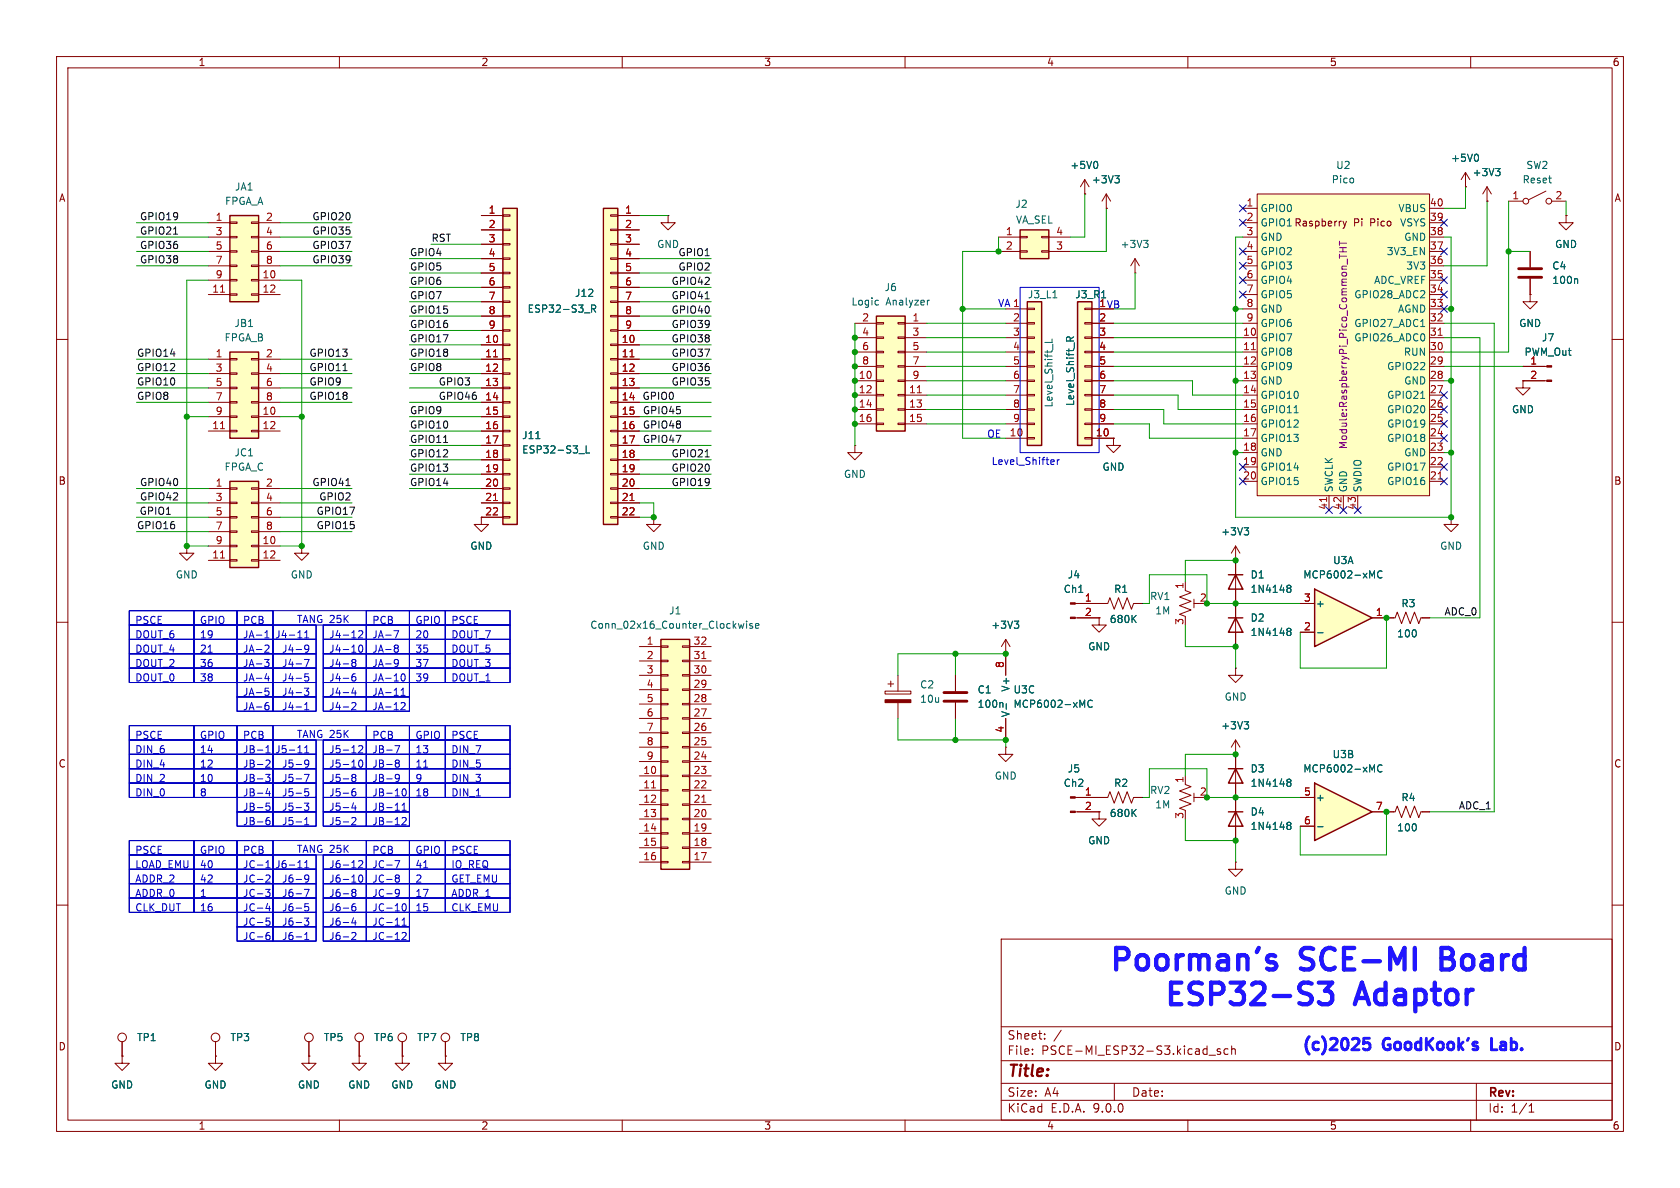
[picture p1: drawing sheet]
<svg xmlns="http://www.w3.org/2000/svg" width="297mm" height="210mm" viewBox="0 0 297 210" stroke-linecap="round" stroke-linejoin="round" font-family="sans-serif">
<defs><g id="words">
<g font-size="5.3" fill="#2116ff">
<text x="195.7" y="172.7">Poorman's</text>
<text x="230" y="172.7">SCE-MI</text>
<text x="256.2" y="172.7">Board</text>
<text x="205.4" y="178.8">ESP32-S3</text>
<text x="239.9" y="178.8">Adaptor</text>
</g>
<text font-size="2.8" fill="#840000" x="178" y="190.9">Title:</text>
<g font-size="2.8" fill="#2116ff">
<text x="229.8" y="186.4">(c)2025</text>
<text x="244.7" y="186.4">GoodKook's</text>
<text x="264.9" y="186.4">Lab.</text>
</g>
<g font-size="2.1" fill="#840000">
<text x="178" y="184">Sheet:</text>
<text x="178" y="186.7">File:</text>
<text x="184.1" y="186.7">PSCE-MI_ESP32-S3.kicad_sch</text>
<text x="178" y="196.9">KiCad</text>
<text x="178" y="194.1">Size:</text>
<text x="184.7" y="194.1">A4</text>
<text x="185.7" y="196.9">E.D.A.</text>
<text x="193.3" y="196.9">9.0.0</text>
<text x="200" y="194.1">Date:</text>
<text x="263" y="194.3">Rev:</text>
<text x="263" y="196.9">Id:</text>
<text x="267.1" y="196.9">1/1</text>
</g>
<g font-size="1.8" fill="#840000">
<text x="35" y="11.9">1</text>
<text x="85" y="11.9">2</text>
<text x="135" y="11.9">3</text>
<text x="185" y="11.9">4</text>
<text x="235" y="11.9">5</text>
<text x="285" y="11.9">6</text>
<text x="10.3" y="35.9">A</text>
<text x="285.3" y="35.9">A</text>
<text x="239.3" y="40.2">Pi</text>
<text x="242.3" y="40.2">Pico</text>
<text x="10.3" y="85.9">B</text>
<text x="285.3" y="85.9">B</text>
<text x="10.3" y="135.9">C</text>
<text x="285.3" y="135.9">C</text>
<text x="10.3" y="185.9">D</text>
<text x="285.3" y="185.9">D</text>
<text x="35" y="199.9">1</text>
<text x="85" y="199.9">2</text>
<text x="135" y="199.9">3</text>
<text x="185" y="199.9">4</text>
<text x="235" y="199.9">5</text>
<text x="285" y="199.9">6</text>
</g>
<g font-size="1.8" fill="#006464">
<text x="256.4" y="28.8">+5V0</text>
<text x="41.4" y="33.9">JA1</text>
<text x="189.1" y="30.1">+5V0</text>
<text x="192.9" y="32.6">+3V3</text>
<text x="235.3" y="32.6">Pico</text>
<text x="236.1" y="30.1">U2</text>
<text x="260.2" y="31.3">+3V3</text>
<text x="269.1" y="32.6">Reset</text>
<text x="269.7" y="30.1">SW2</text>
<text x="39.7" y="36.4">FPGA_A</text>
<text x="179.4" y="36.9">J2</text>
<text x="179.5" y="39.7">VA_SEL</text>
<text x="222.8" y="37.7">GPIO0</text>
<text x="222.8" y="40.2">GPIO1 Raspberry</text>
<text x="247.1" y="37.7">VBUS</text>
<text x="247.4" y="40.2">VSYS</text>
<text x="198" y="44">+3V3</text>
<text x="222.8" y="42.8">GND</text>
<text x="222.8" y="45.3">GPIO2</text>
<text x="222.8" y="47.9">GPIO3</text>
<text x="245.1" y="45.3">3V3_EN</text>
<text x="248.1" y="42.8">GND</text>
<text x="248.5" y="47.9">3V3</text>
<text x="274.3" y="47.9">C4</text>
<text x="274.8" y="44">GND</text>
<text x="101.6" y="52.7">J12</text>
<text x="156.3" y="51.7">J6</text>
<text x="181.6" y="52.9">J3_L1</text>
<text x="190" y="52.9">J3_R1</text>
<text x="222.8" y="50.4">GPIO4</text>
<text x="222.8" y="52.9">GPIO5</text>
<text x="239.3" y="52.9">GPIO28_ADC2</text>
<text x="242.8" y="50.4">ADC_VREF</text>
<text x="274.3" y="50.4">100n</text>
<text x="41.4" y="58">JB1</text>
<text x="93.2" y="55.5">ESP32-S3_R</text>
<text x="150.4" y="54.2">Logic</text>
<text x="156.6" y="54.2">Analyzer</text>
<text x="222.8" y="55.5">GND</text>
<text x="222.8" y="58">GPIO6</text>
<text x="239.3" y="58">GPIO27_ADC1</text>
<text x="247.1" y="55.5">AGND</text>
<text x="268.5" y="58">GND</text>
<text x="39.6" y="60.6">FPGA_B</text>
<text x="222.8" y="60.6">GPIO7</text>
<text x="222.8" y="63.1">GPIO8</text>
<text x="222.8" y="65.6">GPIO9</text>
<text x="239.3" y="60.6">GPIO26_ADC0</text>
<text x="245.1" y="65.6">GPIO22</text>
<text x="248.1" y="63.1">RUN</text>
<text x="269.4" y="63.1">PWM_Out</text>
<text x="272.5" y="60.6">J7</text>
<text x="190.1" y="71.9" transform="rotate(-90 190.1 71.9)">Level_Shift_R</text>
<text x="222.8" y="68.2">GND</text>
<text x="222.8" y="70.7">GPIO10</text>
<text x="245.1" y="70.7">GPIO21</text>
<text x="248.1" y="68.2">GND</text>
<text x="92.2" y="77.8">J11</text>
<text x="186.3" y="72.1" transform="rotate(-90 186.3 72.1)">Level_Shift_L</text>
<text x="222.8" y="73.3">GPIO11</text>
<text x="222.8" y="75.8">GPIO12</text>
<text x="245.1" y="73.3">GPIO20</text>
<text x="245.1" y="75.8">GPIO19</text>
<text x="267.2" y="73.3">GND</text>
<text x="39.6" y="83.4">FPGA_C</text>
<text x="41.4" y="80.9">JC1</text>
<text x="92.2" y="80.4">ESP32-S3_L</text>
<text x="194.8" y="83.4">GND</text>
<text x="222.8" y="78.3">GPIO13</text>
<text x="222.8" y="80.9">GND</text>
<text x="222.8" y="83.4">GPIO14</text>
<text x="245.1" y="78.3">GPIO18</text>
<text x="245.1" y="83.4">GPIO17</text>
<text x="248.1" y="80.9">GND</text>
<text x="149.1" y="84.7">GND</text>
<text x="222.8" y="86">GPIO15</text>
<text x="235.8" y="87.1" transform="rotate(-90 235.8 87.1)">SWCLK</text>
<text x="238.4" y="87.1" transform="rotate(-90 238.4 87.1)">GND</text>
<text x="240.9" y="87.1" transform="rotate(-90 240.9 87.1)">SWDIO</text>
<text x="245.1" y="86">GPIO16</text>
<text x="215.8" y="94.8">+3V3</text>
<text x="83.1" y="97.4">GND</text>
<text x="113.5" y="97.4">GND</text>
<text x="235.6" y="99.9">U3A</text>
<text x="254.5" y="97.4">GND</text>
<text x="31" y="102.5">GND</text>
<text x="51.3" y="102.5">GND</text>
<text x="187.9" y="105">Ch1</text>
<text x="188.7" y="102.5">J4</text>
<text x="196.9" y="105">R1</text>
<text x="203.2" y="106.3">RV1</text>
<text x="221" y="102.5">D1</text>
<text x="221" y="105">1N4148</text>
<text x="230.3" y="102.5">MCP6002-xMC</text>
<text x="232.5" y="107.5">+</text>
<text x="247.7" y="107.5">R3</text>
<text x="104.3" y="111.4">Conn_02x16_Counter_Clockwise</text>
<text x="118.2" y="108.8">J1</text>
<text x="175.2" y="111.4">+3V3</text>
<text x="196.1" y="110.3">680K</text>
<text x="204.1" y="108.8">1M</text>
<text x="221" y="110.1">D2</text>
<text x="221" y="112.6">1N4148</text>
<text x="246.9" y="112.9">100</text>
<text x="192.3" y="115.2">GND</text>
<text x="162.6" y="121.9">C2</text>
<text x="162.6" y="124.4">10u</text>
<text x="172.7" y="122.8">C1</text>
<text x="172.7" y="125.3">100n</text>
<text x="178.7" y="122.4" transform="rotate(-90 178.7 122.4)">V+</text>
<text x="179.1" y="125.3">MCP6002-xMC</text>
<text x="179.1" y="122.8">U3C</text>
<text x="216.4" y="124.1">GND</text>
<text x="178.7" y="126.9" transform="rotate(-90 178.7 126.9)">V-</text>
<text x="215.8" y="129.1">+3V3</text>
<text x="188.7" y="136.8">J5</text>
<text x="221" y="136.8">D3</text>
<text x="230.3" y="136.8">MCP6002-xMC</text>
<text x="235.5" y="134.2">U3B</text>
<text x="175.8" y="138">GND</text>
<text x="187.9" y="139.3">Ch2</text>
<text x="196.9" y="139.3">R2</text>
<text x="203.2" y="140.6">RV2</text>
<text x="204.1" y="143.1">1M</text>
<text x="221" y="139.3">1N4148</text>
<text x="232.5" y="141.8">+</text>
<text x="247.7" y="141.8">R4</text>
<text x="192.3" y="149.5">GND</text>
<text x="196.1" y="144.6">680K</text>
<text x="221" y="144.4">D4</text>
<text x="221" y="146.9">1N4148</text>
<text x="246.9" y="147.2">100</text>
<text x="216.4" y="158.3">GND</text>
<text x="24.1" y="184.3">TP1</text>
<text x="40.6" y="184.3">TP3</text>
<text x="57.2" y="184.3">TP5</text>
<text x="66" y="184.3">TP6</text>
<text x="73.7" y="184.3">TP7</text>
<text x="81.3" y="184.3">TP8</text>
<text x="19.6" y="192.6">GND</text>
<text x="36.1" y="192.6">GND</text>
<text x="52.6" y="192.6">GND</text>
<text x="61.5" y="192.6">GND</text>
<text x="69.1" y="192.6">GND</text>
<text x="76.7" y="192.6">GND</text>
</g>
<g font-size="1.8" fill="#a90000">
<text x="267.3" y="35.3">1</text>
<text x="274.9" y="35.3">2</text>
<text x="38" y="39.1">1</text>
<text x="38" y="41.7">3</text>
<text x="46.9" y="39.1">2</text>
<text x="46.9" y="41.7">4</text>
<text x="86.3" y="37.8">1</text>
<text x="86.3" y="40.4">2</text>
<text x="110.4" y="37.8">1</text>
<text x="110.4" y="40.4">2</text>
<text x="177.7" y="41.7">1</text>
<text x="186.6" y="41.7">4</text>
<text x="220.3" y="36.6">1</text>
<text x="220.3" y="39.1">2</text>
<text x="220.3" y="41.7">3</text>
<text x="252.7" y="36.6">40</text>
<text x="252.7" y="39.1">39</text>
<text x="252.7" y="41.7">38</text>
<text x="38" y="44.2">5</text>
<text x="38" y="46.7">7</text>
<text x="46.9" y="44.2">6</text>
<text x="46.9" y="46.7">8</text>
<text x="86.3" y="42.9">3</text>
<text x="86.3" y="45.5">4</text>
<text x="110.4" y="42.9">3</text>
<text x="110.4" y="45.5">4</text>
<text x="177.7" y="44.2">2</text>
<text x="186.6" y="44.2">3</text>
<text x="220.3" y="44.2">4</text>
<text x="220.3" y="46.7">5</text>
<text x="252.7" y="44.2">37</text>
<text x="252.7" y="46.7">36</text>
<text x="37.4" y="51.8">11</text>
<text x="38" y="49.3">9</text>
<text x="46.3" y="49.3">10</text>
<text x="46.3" y="51.8">12</text>
<text x="86.3" y="48">5</text>
<text x="86.3" y="50.5">6</text>
<text x="86.3" y="53.1">7</text>
<text x="110.4" y="48">5</text>
<text x="110.4" y="50.5">6</text>
<text x="110.4" y="53.1">7</text>
<text x="220.3" y="49.3">6</text>
<text x="220.3" y="51.8">7</text>
<text x="252.7" y="49.3">35</text>
<text x="252.7" y="51.8">34</text>
<text x="86.3" y="55.6">8</text>
<text x="86.3" y="58.2">9</text>
<text x="110.4" y="55.6">8</text>
<text x="110.4" y="58.2">9</text>
<text x="152.3" y="56.9">2</text>
<text x="152.3" y="59.4">4</text>
<text x="161.2" y="56.9">1</text>
<text x="161.2" y="59.4">3</text>
<text x="179" y="56.9">2</text>
<text x="179" y="59.4">3</text>
<text x="194.2" y="56.9">2</text>
<text x="194.2" y="59.4">3</text>
<text x="194.2" y="54.4">1</text>
<text x="219.7" y="59.4">10</text>
<text x="220.3" y="54.4">8</text>
<text x="220.3" y="56.9">9</text>
<text x="252.7" y="54.4">33</text>
<text x="252.7" y="56.9">32</text>
<text x="252.7" y="59.4">31</text>
<text x="38" y="63.2">1</text>
<text x="38" y="65.8">3</text>
<text x="46.9" y="63.2">2</text>
<text x="46.9" y="65.8">4</text>
<text x="85.7" y="60.7">10</text>
<text x="85.7" y="63.2">11</text>
<text x="85.7" y="65.8">12</text>
<text x="109.8" y="60.7">10</text>
<text x="109.8" y="63.2">11</text>
<text x="109.8" y="65.8">12</text>
<text x="152.3" y="62">6</text>
<text x="152.3" y="64.5">8</text>
<text x="161.2" y="62">5</text>
<text x="161.2" y="64.5">7</text>
<text x="179" y="62">4</text>
<text x="179" y="64.5">5</text>
<text x="194.2" y="62">4</text>
<text x="194.2" y="64.5">5</text>
<text x="219.7" y="62">11</text>
<text x="219.7" y="64.5">12</text>
<text x="252.7" y="62">30</text>
<text x="252.7" y="64.5">29</text>
<text x="270.4" y="64.5">1</text>
<text x="38" y="68.3">5</text>
<text x="38" y="70.9">7</text>
<text x="46.9" y="68.3">6</text>
<text x="46.9" y="70.9">8</text>
<text x="85.7" y="68.3">13</text>
<text x="85.7" y="70.9">14</text>
<text x="109.8" y="68.3">13</text>
<text x="109.8" y="70.9">14</text>
<text x="151.7" y="67.1">10</text>
<text x="151.7" y="69.6">12</text>
<text x="160.6" y="69.6">11</text>
<text x="161.2" y="67.1">9</text>
<text x="179" y="67.1">6</text>
<text x="179" y="69.6">7</text>
<text x="194.2" y="67.1">6</text>
<text x="194.2" y="69.6">7</text>
<text x="219.7" y="67.1">13</text>
<text x="219.7" y="69.6">14</text>
<text x="252.7" y="67.1">28</text>
<text x="252.7" y="69.6">27</text>
<text x="270.4" y="67.1">2</text>
<text x="37.4" y="75.9">11</text>
<text x="38" y="73.4">9</text>
<text x="46.3" y="73.4">10</text>
<text x="46.3" y="75.9">12</text>
<text x="85.7" y="73.4">15</text>
<text x="85.7" y="75.9">16</text>
<text x="109.8" y="73.4">15</text>
<text x="109.8" y="75.9">16</text>
<text x="151.7" y="72.1">14</text>
<text x="151.7" y="74.7">16</text>
<text x="160.6" y="72.1">13</text>
<text x="160.6" y="74.7">15</text>
<text x="178.4" y="77.2">10</text>
<text x="179" y="72.1">8</text>
<text x="179" y="74.7">9</text>
<text x="193.6" y="77.2">10</text>
<text x="194.2" y="72.1">8</text>
<text x="194.2" y="74.7">9</text>
<text x="219.7" y="72.1">15</text>
<text x="219.7" y="74.7">16</text>
<text x="219.7" y="77.2">17</text>
<text x="252.7" y="72.1">26</text>
<text x="252.7" y="74.7">25</text>
<text x="252.7" y="77.2">24</text>
<text x="85.7" y="78.5">17</text>
<text x="85.7" y="81">18</text>
<text x="85.7" y="83.6">19</text>
<text x="109.8" y="78.5">17</text>
<text x="109.8" y="81">18</text>
<text x="109.8" y="83.6">19</text>
<text x="219.7" y="79.8">18</text>
<text x="219.7" y="82.3">19</text>
<text x="252.7" y="79.8">23</text>
<text x="252.7" y="82.3">22</text>
<text x="38" y="86.1">1</text>
<text x="38" y="88.6">3</text>
<text x="46.9" y="86.1">2</text>
<text x="46.9" y="88.6">4</text>
<text x="85.7" y="86.1">20</text>
<text x="85.7" y="88.6">21</text>
<text x="109.8" y="86.1">20</text>
<text x="109.8" y="88.6">21</text>
<text x="219.7" y="84.8">20</text>
<text x="252.7" y="84.8">21</text>
<text x="38" y="91.2">5</text>
<text x="38" y="93.7">7</text>
<text x="46.9" y="91.2">6</text>
<text x="46.9" y="93.7">8</text>
<text x="85.7" y="91.2">22</text>
<text x="109.8" y="91.2">22</text>
<text x="234.7" y="90.2" transform="rotate(-90 234.7 90.2)">41</text>
<text x="237.2" y="90.2" transform="rotate(-90 237.2 90.2)">42</text>
<text x="239.8" y="90.2" transform="rotate(-90 239.8 90.2)">43</text>
<text x="37.4" y="98.8">11</text>
<text x="38" y="96.3">9</text>
<text x="46.3" y="96.3">10</text>
<text x="46.3" y="98.8">12</text>
<text x="191.7" y="106.4">1</text>
<text x="209.3" y="104.2" transform="rotate(-90 209.3 104.2)">1</text>
<text x="212" y="106.4">2</text>
<text x="230.4" y="106.4">3</text>
<text x="191.7" y="109">2</text>
<text x="209.3" y="110.6" transform="rotate(-90 209.3 110.6)">3</text>
<text x="230.4" y="111.5">2</text>
<text x="243.1" y="109">1</text>
<text x="114.2" y="114">1</text>
<text x="114.2" y="116.6">2</text>
<text x="114.2" y="119.1">3</text>
<text x="122.5" y="114">32</text>
<text x="122.5" y="116.6">31</text>
<text x="122.5" y="119.1">30</text>
<text x="177.5" y="118.2" transform="rotate(-90 177.5 118.2)">8</text>
<text x="114.2" y="121.7">4</text>
<text x="114.2" y="124.2">5</text>
<text x="122.5" y="121.7">29</text>
<text x="122.5" y="124.2">28</text>
<text x="114.2" y="126.7">6</text>
<text x="114.2" y="129.3">7</text>
<text x="114.2" y="131.8">8</text>
<text x="122.5" y="126.7">27</text>
<text x="122.5" y="129.3">26</text>
<text x="122.5" y="131.8">25</text>
<text x="177.5" y="129.6" transform="rotate(-90 177.5 129.6)">4</text>
<text x="113.6" y="136.9">10</text>
<text x="114.2" y="134.4">9</text>
<text x="122.5" y="134.4">24</text>
<text x="122.5" y="136.9">23</text>
<text x="113.6" y="139.4">11</text>
<text x="113.6" y="142">12</text>
<text x="122.5" y="139.4">22</text>
<text x="122.5" y="142">21</text>
<text x="191.7" y="140.7">1</text>
<text x="191.7" y="143.3">2</text>
<text x="209.3" y="138.5" transform="rotate(-90 209.3 138.5)">1</text>
<text x="212" y="140.7">2</text>
<text x="230.4" y="140.7">5</text>
<text x="243.1" y="143.3">7</text>
<text x="113.6" y="144.5">13</text>
<text x="113.6" y="147.1">14</text>
<text x="113.6" y="149.6">15</text>
<text x="122.5" y="144.5">20</text>
<text x="122.5" y="147.1">19</text>
<text x="122.5" y="149.6">18</text>
<text x="209.3" y="144.9" transform="rotate(-90 209.3 144.9)">3</text>
<text x="230.4" y="145.8">6</text>
<text x="113.6" y="152.1">16</text>
<text x="122.5" y="152.1">17</text>
</g>
<g font-size="1.8" fill="#0f0f0f">
<text x="24.7" y="41.6">GPIO21</text>
<text x="24.7" y="39">GPIO19</text>
<text x="55.1" y="41.6">GPIO35</text>
<text x="55.1" y="39">GPIO20</text>
<text x="24.7" y="46.6">GPIO38</text>
<text x="24.7" y="44.1">GPIO36</text>
<text x="55.1" y="46.6">GPIO39</text>
<text x="55.1" y="44.1">GPIO37</text>
<text x="72.4" y="45.4">GPIO4</text>
<text x="72.4" y="47.9">GPIO5</text>
<text x="76.2" y="42.8">RST</text>
<text x="116.1" y="44">GND</text>
<text x="119.8" y="47.9">GPIO2</text>
<text x="119.8" y="45.4">GPIO1</text>
<text x="72.4" y="50.5">GPIO6</text>
<text x="72.4" y="53">GPIO7</text>
<text x="118.6" y="53">GPIO41</text>
<text x="118.6" y="50.5">GPIO42</text>
<text x="72.4" y="55.5">GPIO15</text>
<text x="72.4" y="58.1">GPIO16</text>
<text x="118.6" y="55.5">GPIO40</text>
<text x="118.6" y="58.1">GPIO39</text>
<text x="24.1" y="65.7">GPIO12</text>
<text x="24.1" y="63.2">GPIO14</text>
<text x="54.6" y="65.7">GPIO11</text>
<text x="54.6" y="63.2">GPIO13</text>
<text x="72.4" y="65.7">GPIO8</text>
<text x="72.4" y="63.2">GPIO18</text>
<text x="72.4" y="60.6">GPIO17</text>
<text x="118.6" y="60.6">GPIO38</text>
<text x="118.6" y="63.2">GPIO37</text>
<text x="118.6" y="65.7">GPIO36</text>
<text x="24.1" y="68.2">GPIO10</text>
<text x="24.1" y="70.8">GPIO8</text>
<text x="54.6" y="68.2">GPIO9</text>
<text x="54.6" y="70.8">GPIO18</text>
<text x="77.5" y="68.2">GPIO3</text>
<text x="77.5" y="70.8">GPIO46</text>
<text x="113.5" y="70.8">GPIO0</text>
<text x="118.6" y="68.2">GPIO35</text>
<text x="72.4" y="73.3">GPIO9</text>
<text x="72.4" y="75.9">GPIO10</text>
<text x="113.6" y="75.9">GPIO48</text>
<text x="113.6" y="73.3">GPIO45</text>
<text x="72.4" y="78.4">GPIO11</text>
<text x="72.4" y="80.9">GPIO12</text>
<text x="72.4" y="83.5">GPIO13</text>
<text x="113.6" y="78.4">GPIO47</text>
<text x="118.6" y="83.5">GPIO20</text>
<text x="118.6" y="80.9">GPIO21</text>
<text x="24.7" y="88.6">GPIO42</text>
<text x="24.7" y="86">GPIO40</text>
<text x="55.1" y="86">GPIO41</text>
<text x="56.3" y="88.6">GPIO2</text>
<text x="72.4" y="86">GPIO14</text>
<text x="118.6" y="86">GPIO19</text>
<text x="24.1" y="93.6">GPIO16</text>
<text x="24.6" y="91.1">GPIO1</text>
<text x="55.9" y="91.1">GPIO17</text>
<text x="55.9" y="93.6">GPIO15</text>
<text x="255.3" y="108.9">ADC_0</text>
<text x="257.8" y="143.2">ADC_1</text>
</g>
<g font-size="1.8" fill="#0000c2">
<text x="176.4" y="54.5">VA1</text>
<text x="194.2" y="54.4">1 VB</text>
<text x="174.4" y="77.6">OE</text>
<text x="175.2" y="82.4">Level_Shifter</text>
<text x="23.8" y="110.6">PSCE</text>
<text x="23.8" y="113.2">DOUT_6</text>
<text x="35.2" y="110.6">GPIO</text>
<text x="35.2" y="113.2">19</text>
<text x="42.9" y="110.6">PCB</text>
<text x="42.9" y="113.2">JA-1</text>
<text x="48.6" y="113.2">J4-11</text>
<text x="52.4" y="110.3">TANG 25K</text>
<text x="58.1" y="113.2">J4-12</text>
<text x="65.7" y="110.6">PCB</text>
<text x="65.7" y="113.2">JA-7</text>
<text x="73.3" y="110.6">GPIO</text>
<text x="73.3" y="113.2">20</text>
<text x="79.7" y="110.6">PSCE</text>
<text x="79.7" y="113.2">DOUT_7</text>
<text x="23.8" y="115.7">DOUT_4</text>
<text x="23.8" y="118.2">DOUT_2</text>
<text x="35.2" y="115.7">21</text>
<text x="35.2" y="118.2">36</text>
<text x="42.9" y="115.7">JA-2</text>
<text x="42.9" y="118.2">JA-3</text>
<text x="49.8" y="115.7">J4-9</text>
<text x="49.8" y="118.2">J4-7</text>
<text x="58.1" y="115.7">J4-10</text>
<text x="58.1" y="118.2">J4-8</text>
<text x="65.7" y="115.7">JA-8</text>
<text x="65.7" y="118.2">JA-9</text>
<text x="73.3" y="115.7">35</text>
<text x="73.3" y="118.2">37</text>
<text x="79.7" y="115.7">DOUT_5</text>
<text x="79.7" y="118.2">DOUT_3</text>
<text x="23.8" y="120.8">DOUT_0</text>
<text x="35.2" y="120.8">38</text>
<text x="42.9" y="120.8">JA-4</text>
<text x="42.9" y="123.3">JA-5</text>
<text x="42.9" y="125.9">JA-6</text>
<text x="49.8" y="120.8">J4-5</text>
<text x="49.8" y="123.3">J4-3</text>
<text x="49.8" y="125.9">J4-1</text>
<text x="58.1" y="120.8">J4-6</text>
<text x="58.1" y="123.3">J4-4</text>
<text x="58.1" y="125.9">J4-2</text>
<text x="65.7" y="120.8">JA-10</text>
<text x="65.7" y="123.3">JA-11</text>
<text x="65.7" y="125.9">JA-12</text>
<text x="73.3" y="120.8">39</text>
<text x="79.7" y="120.8">DOUT_1</text>
<text x="23.8" y="130.9">PSCE</text>
<text x="35.2" y="130.9">GPIO</text>
<text x="42.9" y="130.9">PCB</text>
<text x="52.4" y="130.7">TANG 25K</text>
<text x="65.7" y="130.9">PCB</text>
<text x="73.3" y="130.9">GPIO</text>
<text x="79.7" y="130.9">PSCE</text>
<text x="23.8" y="133.5">DIN_6</text>
<text x="23.8" y="136">DIN_4</text>
<text x="35.2" y="133.5">14</text>
<text x="35.2" y="136">12</text>
<text x="42.9" y="133.5">JB-1</text>
<text x="42.9" y="136">JB-2</text>
<text x="48.6" y="133.5">J5-11</text>
<text x="49.8" y="136">J5-9</text>
<text x="58.1" y="133.5">J5-12</text>
<text x="58.1" y="136">J5-10</text>
<text x="65.7" y="133.5">JB-7</text>
<text x="65.7" y="136">JB-8</text>
<text x="73.3" y="133.5">13</text>
<text x="73.3" y="136">11</text>
<text x="79.7" y="133.5">DIN_7</text>
<text x="79.7" y="136">DIN_5</text>
<text x="23.8" y="138.6">DIN_2</text>
<text x="23.8" y="141.1">DIN_0</text>
<text x="35.2" y="138.6">10</text>
<text x="35.2" y="141.1">8</text>
<text x="42.9" y="138.6">JB-3</text>
<text x="42.9" y="141.1">JB-4</text>
<text x="42.9" y="143.6">JB-5</text>
<text x="49.8" y="138.6">J5-7</text>
<text x="49.8" y="141.1">J5-5</text>
<text x="49.8" y="143.6">J5-3</text>
<text x="58.1" y="138.6">J5-8</text>
<text x="58.1" y="141.1">J5-6</text>
<text x="58.1" y="143.6">J5-4</text>
<text x="65.7" y="138.6">JB-9</text>
<text x="65.7" y="141.1">JB-10</text>
<text x="65.7" y="143.6">JB-11</text>
<text x="73.3" y="138.6">9</text>
<text x="73.3" y="141.1">18</text>
<text x="79.7" y="138.6">DIN_3</text>
<text x="79.7" y="141.1">DIN_1</text>
<text x="42.9" y="146.2">JB-6</text>
<text x="49.8" y="146.2">J5-1</text>
<text x="58.1" y="146.2">J5-2</text>
<text x="65.7" y="146.2">JB-12</text>
<text x="23.8" y="151.3">PSCE</text>
<text x="23.8" y="153.8">LOAD_EMU</text>
<text x="35.2" y="151.3">GPIO</text>
<text x="35.2" y="153.8">40</text>
<text x="42.9" y="151.3">PCB</text>
<text x="42.9" y="153.8">JC-1</text>
<text x="48.6" y="153.8">J6-11</text>
<text x="52.4" y="151">TANG 25K</text>
<text x="58.1" y="153.8">J6-12</text>
<text x="65.7" y="151.3">PCB</text>
<text x="65.7" y="153.8">JC-7</text>
<text x="73.3" y="151.3">GPIO</text>
<text x="73.3" y="153.8">41</text>
<text x="79.7" y="151.3">PSCE</text>
<text x="79.7" y="153.8">IO_REQ</text>
<text x="23.8" y="156.3">ADDR_2</text>
<text x="23.8" y="158.9">ADDR_0</text>
<text x="23.8" y="161.4">CLK_DUT</text>
<text x="35.2" y="156.3">42</text>
<text x="35.2" y="158.9">1</text>
<text x="35.2" y="161.4">16</text>
<text x="42.9" y="156.3">JC-2</text>
<text x="42.9" y="158.9">JC-3</text>
<text x="42.9" y="161.4">JC-4</text>
<text x="49.8" y="156.3">J6-9</text>
<text x="49.8" y="158.9">J6-7</text>
<text x="49.8" y="161.4">J6-5</text>
<text x="58.1" y="156.3">J6-10</text>
<text x="58.1" y="158.9">J6-8</text>
<text x="58.1" y="161.4">J6-6</text>
<text x="65.7" y="156.3">JC-8</text>
<text x="65.7" y="158.9">JC-9</text>
<text x="65.7" y="161.4">JC-10</text>
<text x="73.3" y="156.3">2</text>
<text x="73.3" y="158.9">17</text>
<text x="73.3" y="161.4">15</text>
<text x="79.7" y="156.3">GET_EMU</text>
<text x="79.7" y="158.9">ADDR_1</text>
<text x="79.7" y="161.4">CLK_EMU</text>
<text x="42.9" y="164">JC-5</text>
<text x="42.9" y="166.5">JC-6</text>
<text x="49.8" y="164">J6-3</text>
<text x="49.8" y="166.5">J6-1</text>
<text x="58.1" y="164">J6-4</text>
<text x="58.1" y="166.5">J6-2</text>
<text x="65.7" y="164">JC-11</text>
<text x="65.7" y="166.5">JC-12</text>
</g>
<text font-size="1.8" fill="#840084" x="238.4" y="79.5" transform="rotate(-90 238.4 79.5)">Module:RaspberryPi_Pico_Common_THT</text>
</g></defs>
<g fill="none" stroke="#840000" stroke-width=".18">
<path d="M10 10h277v190h-277zM12 12h273v186h-273zM60 10v2M110 10v2M160 10v2M210 10v2M260 10v2M10 60h2M285 60h2M10 110h2M285 110h2M10 160h2"/>
<path d="M177 166h108v32h-108zM285 160h2M60 198v2M110 198v2M160 198v2M177 194.5h108M177 191.5h108M177 187.5h108M177 181.5h108M182.5 186.3v.1M182.5 185.5v.1M184.7 183.6v.1"/>
<path d="M184.7 182.8v.1M187.6 182.1l-1.3 2M197 191.5v3M210 198v2M213.7 186.5h1.2M215.7 185.5l-.3-.1-.2 .2v.2l.5 .2v.3h-.5M217.1 185.5l-.4-.1-.3 .3v.4l.1 .2h.6M217.7 185.5l.3-.1 .3 .1 .1 .9M217.7 184.9v1.5M260 198v2M261 191.5v6.5M270.3 196.6h.9"/>
<path d="M270.3 195.5l.4-.4v1.5"/>
</g>
<path d="M154.9 55.9h5.1v20.3h-5.1z" fill="#ffffc2"/>
<path d="M154.9 55.9h5.1v20.3h-5.1z" fill="none" stroke="#840000" stroke-width=".25"/>
<g fill="none" stroke="#840000" stroke-width=".18">
<path d="M151.1 57.2h3.8M151.1 59.7h3.8M154.9 57h1.3v.3h-1.3zM154.9 59.6h1.3v.2h-1.3zM158.7 57h1.3v.3h-1.3zM158.7 59.6h1.3v.2h-1.3zM160 57.2h3.8M160 59.7h3.8M151.1 62.2h3.8M151.1 64.8h3.8M151.1 67.3h3.8M151.1 69.9h3.8"/>
<path d="M151.1 72.4h3.8M151.1 74.9h3.8M154.9 62.1h1.3v.3h-1.3zM154.9 64.6h1.3v.3h-1.3zM154.9 67.2h1.3v.2h-1.3zM154.9 69.7h1.3v.3h-1.3zM154.9 72.3h1.3v.2h-1.3zM154.9 74.8h1.3v.3h-1.3zM158.7 62.1h1.3v.3h-1.3zM158.7 64.6h1.3v.3h-1.3zM158.7 67.2h1.3v.2h-1.3zM158.7 69.7h1.3v.3h-1.3z"/>
<path d="M158.7 72.3h1.3v.2h-1.3zM158.7 74.8h1.3v.3h-1.3zM160 62.2h3.8M160 64.8h3.8M160 67.3h3.8M160 69.9h3.8M160 72.4h3.8M160 74.9h3.8M194.3 106.7h1.5l.4-1 .8 2 .7-2 .8 2 .8-2 .7 2 .4-1h1.5"/>
</g>
<path d="M162.2 69.4h.7" fill="none" stroke="#a90000" stroke-width=".18"/>
<path d="M155.2 53.1h.1M155.3 53.9h-.1M164.3 53.1h-.2M200.3 109.3l.6 .8M200.9 108.8l-.8 .7" fill="none" stroke="#006464" stroke-width=".18"/>
<path d="M181.6 53.3h2.5v25.4h-2.5z" fill="#ffffc2"/>
<path d="M181.6 53.3h2.5v25.4h-2.5z" fill="none" stroke="#840000" stroke-width=".25"/>
<g fill="none" stroke="#840000" stroke-width=".18">
<path d="M177.8 54.6h3.8M177.8 57.2h3.8M177.8 59.7h3.8M181.6 54.5h1.3v.2h-1.3zM181.6 57h1.3v.3h-1.3zM181.6 59.6h1.3v.2h-1.3zM177.8 62.2h3.8M177.8 64.8h3.8M177.8 67.3h3.8M177.8 69.9h3.8M177.8 72.4h3.8M177.8 74.9h3.8"/>
<path d="M177.8 77.5h3.8M181.6 62.1h1.3v.3h-1.3zM181.6 64.6h1.3v.3h-1.3zM181.6 67.2h1.3v.2h-1.3zM181.6 69.7h1.3v.3h-1.3zM181.6 72.3h1.3v.2h-1.3zM181.6 74.8h1.3v.3h-1.3zM181.6 77.3h1.3v.3h-1.3z"/>
</g>
<path d="M186 59.9v.6h-1.3M186.1 52.6h.8" fill="none" stroke="#006464" stroke-width=".18"/>
<path d="M190.5 53.3h2.5v25.4h-2.5z" fill="#ffffc2"/>
<path d="M190.5 53.3h2.5v25.4h-2.5zM217.2 109.2h2.5M218.4 109.2l1.3 2.6h-2.5z" fill="none" stroke="#840000" stroke-width=".25"/>
<g fill="none" stroke="#840000" stroke-width=".18">
<path d="M191.8 54.5h1.2v.2h-1.2zM191.8 57h1.2v.3h-1.2zM191.8 59.6h1.2v.2h-1.2zM193 54.6h3.8M193 57.2h3.8M193 59.7h3.8M191.8 62.1h1.2v.3h-1.2zM191.8 64.6h1.2v.3h-1.2zM191.8 67.2h1.2v.2h-1.2zM191.8 69.7h1.2v.3h-1.2zM191.8 72.3h1.2v.2h-1.2zM191.8 74.8h1.2v.3h-1.2z"/>
<path d="M191.8 77.3h1.2v.3h-1.2zM193 62.2h3.8M193 64.8h3.8M193 67.3h3.8M193 69.9h3.8M193 72.4h3.8M193 74.9h3.8M193 77.5h3.8M158.7 119.4v2.8M168.9 119.4v2.8M209.5 104.4l1.1 .4-2.1 .7 2.1 .8-2.1 .8 2.1 .7-2.1 .8 1 .4v.2M209.5 102.9v1.2"/>
<path d="M211.1 105.9v1.5M211.1 106.7h1M218.4 106.7v7.6M156.5 122.2h4.5v.5h-4.5zM157 120.9h1M157.5 120.4v1M158.7 124.2v2.8M168.9 124.2v2.8M218.4 152.4v1.3h1.3l-1.3 1.2-1.2-1.2h1.2M218.4 152.4h.1"/>
</g>
<path d="M189.8 59.6l-.6 .4M189.2 60.3l-.1-.6-.1-.1h-.3l-.2 .7h1.3M227.6 111.6h.1M227.6 111.1h.4l.2 .1v.2l-.2 .2M227.7 111.6h.3M227.7 111.6l-.1 .1M228 111.6l.2 .3v.3l-.2 .1h-.4M177.1 124.2l.2 .2v.6" fill="none" stroke="#006464" stroke-width=".18"/>
<path d="M156.5 123.7h4.5v.5h-4.5z" fill="#840000" stroke="#840000" stroke-width=".18"/>
<path d="M166.9 122.4h4M166.9 124h4" fill="none" stroke="#840000" stroke-width=".51"/>
<path d="M180.3 40.6h5.1v5.1h-5.1z" fill="#ffffc2"/>
<path d="M180.3 40.6h5.1v5.1h-5.1zM217.2 101.6h2.5M218.4 101.6l1.3 2.5h-2.5zM217.2 143.5h2.5M218.4 143.5l1.3 2.6h-2.5z" fill="none" stroke="#840000" stroke-width=".25"/>
<g fill="none" stroke="#840000" stroke-width=".18">
<path d="M195.6 36.8h.1M195.6 34.3l-.8 1.3M195.6 34.3l.7 1.3M195.6 34.3v2.5M176.5 41.9h3.8M176.5 44.5h3.8M180.3 41.8h1.3v.2h-1.3zM180.3 44.3h1.3v.3h-1.3zM184.1 41.8h1.3v.2h-1.3zM184.1 44.3h1.3v.3h-1.3zM185.4 41.9h3.8M185.4 44.5h3.8"/>
<path d="M200.7 48.3h.1M200.7 45.7l-.8 1.3M200.7 45.7l.7 1.3M200.7 45.7v2.6M151.1 78.7v1.3h1.3l-1.3 1.3-1.2-1.3h1.2M151.1 78.7h.1M196.8 77.5v1.2h1.3l-1.3 1.3-1.2-1.3h1.2M196.8 77.5h.1M33 96.5v1.3h1.3l-1.3 1.3-1.3-1.3h1.3M33 96.5h.1M218.4 99.1v7.6M177.8 115.6h.1"/>
<path d="M177.8 113l-.8 1.3M177.8 113l.8 1.3M177.8 113v2.6M190.1 106.7h4.2M190.1 109.2h4.2M194.3 109.2v1.3h1.3l-1.3 1.3-1.3-1.3h1.3M194.3 109.2h.1M218.4 118.1v1.3h1.3l-1.3 1.3-1.2-1.3h1.2M218.4 118.1h.1M177.8 132.1v1.3h1.3l-1.3 1.2-1.3-1.2h1.3M177.8 132.1h.1M209.5 138.7l1.1 .4-2.1 .7 2.1 .8-2.1 .8 2.1 .7-2.1 .8 1 .4v.2"/>
<path d="M209.5 137.2v1.2M211.1 140.2v1.5M211.1 141h1M218.4 141v7.6"/>
</g>
<g fill="#840000" stroke="#840000" stroke-width=".18">
<path d="M189.2 106.6h.9v.2h-.9z"/>
<path d="M189.2 109.1h.9v.2h-.9z"/>
</g>
<g fill="none" stroke="#006464" stroke-width=".18">
<path d="M197.1 31.1h.8l-.4 .4M197.6 31.5l.3 .3v.3l-.3 .2M202.2 42.5h.8l-.5 .5M202.7 43l.3 .2v.3l-.3 .3M179.3 109.8h.8l-.4 .5M179.9 110.3l.2 .2v.3l-.2 .3M227.6 103.9l.1 .1M227.6 103.5l.4-.1 .2 .2v.2l-.2 .2M227.7 104h.3M227.7 104l-.1 .1M228 104l.2 .2v.4l-.2 .1h-.4M227.6 145.4h.4l.2 .1v.2l-.2 .2"/>
<path d="M227.6 145.8l.1 .1M227.7 145.9h.3M227.7 145.9l-.1 .1M228 145.9l.2 .2v.4l-.2 .1h-.4"/>
</g>
<path d="M232.4 138.4l10.2 5.1-10.2 5.1z" fill="#ffffc2"/>
<path d="M217.2 135.9h2.5M218.4 135.9l1.3 2.5h-2.5zM232.4 138.4l10.2 5.1-10.2 5.1z" fill="none" stroke="#840000" stroke-width=".25"/>
<g fill="none" stroke="#840000" stroke-width=".18">
<path d="M191.8 34.3h.1M191.8 31.8l-.8 1.2M191.8 31.8l.7 1.2M191.8 31.8v2.5M53.3 96.5v1.3h1.3l-1.3 1.3-1.2-1.3h1.2M53.3 96.5h.1M85.1 91.4v1.3h1.3l-1.3 1.3-1.3-1.3h1.3M85.1 91.4h.1M256.5 91.4v1.3h1.3l-1.3 1.3-1.2-1.3h1.2M256.5 91.4h.1M245.1 109.2h1.5l.4-1 .8 2 .7-2 .8 2 .8-2 .7 2 .4-1h1.5M218.4 133.4h.1"/>
<path d="M218.4 130.8l-.7 1.3M218.4 130.8l.8 1.3M218.4 130.8v10.2M190.1 141h5.7l.4-1 .8 2 .7-2 .8 2 .8-2 .7 2 .4-1h1.5M190.1 143.5h4.2M194.3 143.5v1.3h1.3l-1.3 1.3-1.3-1.3h1.3M194.3 143.5h.1M229.9 141h2.5M229.9 146.1h2.5M242.6 143.5h4l.4-1 .8 2 .7-2 .8 2 .8-2 .7 2 .4-1h1.5"/>
</g>
<g fill="none" stroke="#006464" stroke-width=".18">
<path d="M193.8 28.5a.79 .79 0 0 1 0 1.3M220 127.6h.7l-.4 .5M220.5 128.1l.2 .2v.3l-.2 .2M227.6 138.2l.1 .1M227.6 137.8l.4-.1 .2 .2v.1l-.2 .3M227.7 138.3h.3M227.7 138.3h-.1M228 138.3l.2 .2v.4l-.2 .1-.4-.1M242.6 136.1l.4-.9v1.3M244.3 135.3a.6 .6 0 0 0-.8 .4 .6 .6 0 0 0 .6 .8l.2-.2M200.3 143.6l.6 .7M200.9 143.1l-.8 .7"/>
<path d="M232.9 146.1h1"/>
</g>
<g fill="#840000" stroke="#840000" stroke-width=".18">
<path d="M189.2 140.8h.9v.3h-.9z"/>
<path d="M189.2 143.4h.9v.2h-.9z"/>
</g>
<path d="M40.6 85.1h5.1v15.2h-5.1z" fill="#ffffc2"/>
<path d="M40.6 85.1h5.1v15.2h-5.1z" fill="none" stroke="#840000" stroke-width=".25"/>
<g fill="none" stroke="#840000" stroke-width=".18">
<path d="M259.1 33h.1M259.1 30.5l-.8 1.3M259.1 30.5l.7 1.3M259.1 30.5v2.5M262.9 35.6h.1M262.9 33l-.8 1.3M262.9 33l.8 1.3M262.9 33v2.6M266.7 35.6h2.5M273.3 33.8l-3 1.5M274.3 35.6h2.6M276.9 38.1v1.3h1.2l-1.2 1.2-1.3-1.2h1.3"/>
<path d="M276.9 38.1h.1M270.5 44.5v2.7M270.5 49.3v2.8M36.8 86.4h3.8M36.8 88.9h3.8M36.8 91.4h3.8M36.8 94h3.8M36.8 96.5h3.8M36.8 99.1h3.8M40.6 86.2h1.3v.3h-1.3zM40.6 88.8h1.3v.2h-1.3zM40.6 91.3h1.3v.3h-1.3z"/>
<path d="M40.6 93.9h1.3v.2h-1.3zM40.6 96.4h1.3v.2h-1.3zM40.6 98.9h1.3v.3h-1.3zM44.4 86.2h1.3v.3h-1.3zM44.4 88.8h1.3v.2h-1.3zM44.4 91.3h1.3v.3h-1.3zM44.4 93.9h1.3v.2h-1.3zM44.4 96.4h1.3v.2h-1.3zM44.4 98.9h1.3v.3h-1.3zM45.7 86.4h3.8M45.7 88.9h3.8M45.7 91.4h3.8"/>
<path d="M45.7 94h3.8M45.7 96.5h3.8M45.7 99.1h3.8M115.6 91.4v1.3h1.2l-1.2 1.3-1.3-1.3h1.3M115.6 91.4h.1M218.4 99.1h.1M218.4 96.5l-.7 1.3M218.4 96.5l.8 1.3M218.4 96.5v2.6"/>
<circle cx="269.7" cy="35.6" r=".51"/>
<circle cx="273.8" cy="35.6" r=".51"/>
</g>
<path d="M39 98.6h.7" fill="none" stroke="#a90000" stroke-width=".18"/>
<path d="M261.1 27.2a.79 .79 0 0 1 0 1.3M264.4 29.8h.8l-.4 .5M264.9 30.3l.3 .2v.3l-.3 .3M278.7 49.3l.2 .1v.7M220 93.3h.7l-.4 .5M220.5 93.8l.2 .2v.3l-.2 .3" fill="none" stroke="#006464" stroke-width=".18"/>
<path d="M268.5 47.5h4M268.5 49h4" fill="none" stroke="#840000" stroke-width=".51"/>
<path d="M222.2 34.3h30.5v53.3h-30.5z" fill="#ffffc2"/>
<g fill="none" stroke="#840000" stroke-width=".18">
<path d="M219.7 36.8h2.5M219.7 39.4h2.5M222.2 34.3h30.5v53.3h-30.5zM237.4 39.1l.3 .8M237.7 39.9l-.3 .5M238 39.1l-.3 .8M252.7 36.8h2.6M252.7 39.4h2.6M219.7 41.9h2.5M219.7 44.5h2.5M219.7 47h2.5M219.7 49.5h2.5"/>
<path d="M219.7 52.1h2.5M219.7 54.6h2.5M219.7 57.2h2.5M219.7 59.7h2.5M252.7 41.9h2.6M252.7 44.5h2.6M252.7 47h2.6M252.7 49.5h2.6M252.7 52.1h2.6M252.7 54.6h2.6M252.7 57.2h2.6M252.7 59.7h2.6"/>
<path d="M219.7 62.2h2.5M219.7 64.8h2.5M219.7 67.3h2.5M219.7 69.9h2.5M219.7 72.4h2.5M219.7 74.9h2.5M219.7 77.5h2.5M252.7 62.2h2.6M252.7 64.8h2.6M252.7 67.3h2.6M252.7 69.9h2.6M252.7 72.4h2.6"/>
<path d="M252.7 74.9h2.6M252.7 77.5h2.6M219.7 80h2.5M219.7 82.6h2.5M219.7 85.1h2.5M234.9 87.6v2.6M237.5 87.6v2.6M240 87.6v2.6M252.7 80h2.6M252.7 82.6h2.6M252.7 85.1h2.6"/>
</g>
<path d="M254.2 59.3h.8M221.2 61.8h.7M234.5 87.9v.8M254.2 84.7h.8" fill="none" stroke="#a90000" stroke-width=".18"/>
<path d="M251.2 57.7h.7M228.8 73h.7M251.2 70.4h.7" fill="none" stroke="#006464" stroke-width=".18"/>
<path d="M236.8 42.6v.8M236.8 44.9v.8M236.8 45.3h1.3M236.8 44.5h1.3M236.8 43.8h1.3M236.8 43h1.3M237.4 43.8v.7M238.2 45.8v.9" fill="none" stroke="#840084" stroke-width=".18"/>
<path d="M106.7 36.8h2.5v55.9h-2.5z" fill="#ffffc2"/>
<path d="M106.7 36.8h2.5v55.9h-2.5z" fill="none" stroke="#840000" stroke-width=".25"/>
<g fill="none" stroke="#840000" stroke-width=".18">
<path d="M107.9 38h1.3v.2h-1.3zM109.2 38.1h3.8M107.9 40.5h1.3v.3h-1.3zM107.9 43.1h1.3v.2h-1.3zM107.9 45.6h1.3v.2h-1.3zM107.9 48.1h1.3v.3h-1.3zM107.9 50.7h1.3v.2h-1.3zM107.9 53.2h1.3v.3h-1.3zM107.9 55.8h1.3v.2h-1.3zM107.9 58.3h1.3v.2h-1.3zM109.2 40.6h3.8M109.2 43.2h3.8"/>
<path d="M109.2 45.7h3.8M109.2 48.3h3.8M109.2 50.8h3.8M109.2 53.3h3.8M109.2 55.9h3.8M109.2 58.4h3.8M107.9 60.8h1.3v.3h-1.3zM107.9 63.4h1.3v.2h-1.3zM107.9 65.9h1.3v.3h-1.3zM107.9 68.5h1.3v.2h-1.3zM107.9 71h1.3v.2h-1.3zM107.9 73.5h1.3v.3h-1.3z"/>
<path d="M107.9 76.1h1.3v.2h-1.3zM107.9 78.6h1.3v.3h-1.3zM109.2 61h3.8M109.2 63.5h3.8M109.2 66h3.8M109.2 68.6h3.8M109.2 71.1h3.8M109.2 73.7h3.8M109.2 76.2h3.8M109.2 78.7h3.8M269.2 64.8h4.3M269.2 67.3h4.3"/>
<path d="M107.9 81.2h1.3v.2h-1.3zM107.9 83.7h1.3v.2h-1.3zM107.9 86.2h1.3v.3h-1.3zM107.9 88.8h1.3v.2h-1.3zM107.9 91.3h1.3v.3h-1.3zM109.2 81.3h3.8M109.2 83.8h3.8M109.2 86.4h3.8M109.2 88.9h3.8M109.2 91.4h3.8M177.8 115.6v3.8M177.8 127v3.8"/>
</g>
<path d="M111.4 63.1h.7M111.4 88.5h.7" fill="none" stroke="#a90000" stroke-width=".18"/>
<path d="M103.3 55.3h1M104.6 54.6l.6-.1 .1-.2v-.3l-.7-.1v1.3M104.9 54.6l.4 .6M177.9 124.4v1M191.3 124.7l.5-.9v1.2M193.1 123.9a.6 .6 0 0 0-.8 .4 .6 .6 0 0 0 .5 .7l.3-.1" fill="none" stroke="#006464" stroke-width=".18"/>
<g fill="#840000" stroke="#840000" stroke-width=".18">
<path d="M273.5 64.6h.8v.3h-.8z"/>
<path d="M273.5 67.2h.8v.2h-.8z"/>
</g>
<path d="M232.4 104.1l10.2 5.1-10.2 5.1z" fill="#ffffc2"/>
<path d="M232.4 104.1l10.2 5.1-10.2 5.1z" fill="none" stroke="#840000" stroke-width=".25"/>
<path d="M229.9 106.7h2.5M229.9 111.8h2.5M242.6 109.2h2.5" fill="none" stroke="#840000" stroke-width=".18"/>
<path d="M232.9 111.9h1M242.6 101.8l.4-.9v1.3M244.3 101a.6 .6 0 0 0-.8 .5 .6 .6 0 0 0 .6 .7l.2-.1" fill="none" stroke="#006464" stroke-width=".18"/>
<path d="M88.9 36.8h2.5v55.9h-2.5z" fill="#ffffc2"/>
<path d="M88.9 36.8h2.5v55.9h-2.5z" fill="none" stroke="#840000" stroke-width=".25"/>
<g fill="none" stroke="#840000" stroke-width=".18">
<path d="M85.1 38.1h3.8M88.9 38h1.3v.2h-1.3zM85.1 40.6h3.8M85.1 43.2h3.8M85.1 45.7h3.8M85.1 48.3h3.8M85.1 50.8h3.8M85.1 53.3h3.8M85.1 55.9h3.8M85.1 58.4h3.8M88.9 40.5h1.3v.3h-1.3zM88.9 43.1h1.3v.2h-1.3z"/>
<path d="M88.9 45.6h1.3v.2h-1.3zM88.9 48.1h1.3v.3h-1.3zM88.9 50.7h1.3v.2h-1.3zM88.9 53.2h1.3v.3h-1.3zM88.9 55.8h1.3v.2h-1.3zM88.9 58.3h1.3v.2h-1.3zM270.5 52.1v1.2h1.3l-1.3 1.3-1.3-1.3h1.3M270.5 52.1h.1M85.1 61h3.8M85.1 63.5h3.8M85.1 66h3.8M85.1 68.6h3.8"/>
<path d="M85.1 71.1h3.8M85.1 73.7h3.8M85.1 76.2h3.8M85.1 78.7h3.8M88.9 60.8h1.3v.3h-1.3zM88.9 63.4h1.3v.2h-1.3zM88.9 65.9h1.3v.3h-1.3zM88.9 68.5h1.3v.2h-1.3zM88.9 71h1.3v.2h-1.3zM88.9 73.5h1.3v.3h-1.3zM88.9 76.1h1.3v.2h-1.3zM88.9 78.6h1.3v.3h-1.3z"/>
<path d="M269.2 67.3v1.3h1.3l-1.3 1.3-1.2-1.3h1.2M269.2 67.3h.1M85.1 81.3h3.8M85.1 83.8h3.8M85.1 86.4h3.8M85.1 88.9h3.8M85.1 91.4h3.8M88.9 81.2h1.3v.2h-1.3zM88.9 83.7h1.3v.2h-1.3zM88.9 86.2h1.3v.3h-1.3zM88.9 88.8h1.3v.2h-1.3zM88.9 91.3h1.3v.3h-1.3z"/>
</g>
<path d="M87.2 63.1h.8M87.2 88.5h.8" fill="none" stroke="#a90000" stroke-width=".18"/>
<path d="M94.7 77.5h.8M103.6 78.8v1.3h.6M102.4 80.2h.9" fill="none" stroke="#006464" stroke-width=".18"/>
<path d="M116.8 113h5.1v40.7h-5.1z" fill="#ffffc2"/>
<path d="M116.8 113h5.1v40.7h-5.1z" fill="none" stroke="#840000" stroke-width=".25"/>
<g fill="none" stroke="#840000" stroke-width=".18">
<path d="M118.1 38.1v1.3h1.3l-1.3 1.2-1.3-1.2h1.3M118.1 38.1h.1M113 114.3h3.8M113 116.8h3.8M113 119.4h3.8M116.8 114.2h1.3v.2h-1.3zM116.8 116.7h1.3v.3h-1.3zM116.8 119.3h1.3v.2h-1.3zM120.6 114.2h1.3v.2h-1.3zM120.6 116.7h1.3v.3h-1.3zM120.6 119.3h1.3v.2h-1.3zM121.9 114.3h3.8"/>
<path d="M121.9 116.8h3.8M121.9 119.4h3.8M113 121.9h3.8M113 124.5h3.8M113 127h3.8M113 129.5h3.8M113 132.1h3.8M113 134.6h3.8M113 137.2h3.8M113 139.7h3.8M116.8 121.8h1.3v.2h-1.3zM116.8 124.3h1.3v.3h-1.3z"/>
<path d="M116.8 126.9h1.3v.2h-1.3zM116.8 129.4h1.3v.3h-1.3zM116.8 132h1.3v.2h-1.3zM116.8 134.5h1.3v.2h-1.3zM116.8 137h1.3v.3h-1.3zM116.8 139.6h1.3v.2h-1.3zM120.6 121.8h1.3v.2h-1.3zM120.6 124.3h1.3v.3h-1.3zM120.6 126.9h1.3v.2h-1.3zM120.6 129.4h1.3v.3h-1.3zM120.6 132h1.3v.2h-1.3zM120.6 134.5h1.3v.2h-1.3z"/>
<path d="M120.6 137h1.3v.3h-1.3zM120.6 139.6h1.3v.2h-1.3zM121.9 121.9h3.8M121.9 124.5h3.8M121.9 127h3.8M121.9 129.5h3.8M121.9 132.1h3.8M121.9 134.6h3.8M121.9 137.2h3.8M121.9 139.7h3.8M113 142.2h3.8M113 144.8h3.8"/>
<path d="M113 147.3h3.8M113 149.9h3.8M113 152.4h3.8M116.8 142.1h1.3v.3h-1.3zM116.8 144.7h1.3v.2h-1.3zM116.8 147.2h1.3v.2h-1.3zM116.8 149.7h1.3v.3h-1.3zM116.8 152.3h1.3v.2h-1.3zM120.6 142.1h1.3v.3h-1.3zM120.6 144.7h1.3v.2h-1.3zM120.6 147.2h1.3v.2h-1.3zM120.6 149.7h1.3v.3h-1.3z"/>
<path d="M120.6 152.3h1.3v.2h-1.3zM121.9 142.2h3.8M121.9 144.8h3.8M121.9 147.3h3.8M121.9 149.9h3.8M121.9 152.4h3.8M21.6 186.7v1.3h1.3l-1.3 1.2-1.3-1.2h1.3M21.6 186.7h.1"/>
</g>
<path d="M124.1 116.4h.7M115.2 139.3h.7M124.1 141.8h.7" fill="none" stroke="#a90000" stroke-width=".18"/>
<path d="M131.5 110.2l-.2 .9-.3-.6M132 109.8v.1M132 110.2v.9M133 110.3l-.3-.1-.2 .2 .1 .2 .4 .1v.3h-.5M133.6 110.6l.6-.1-.1-.2-.4-.1-.1 .2v.6h.5" fill="none" stroke="#006464" stroke-width=".18"/>
<path d="M40.6 62.2h5.1v15.3h-5.1z" fill="#ffffc2"/>
<path d="M40.6 62.2h5.1v15.3h-5.1z" fill="none" stroke="#840000" stroke-width=".25"/>
<g fill="none" stroke="#840000" stroke-width=".18">
<path d="M36.8 63.5h3.8M36.8 66h3.8M36.8 68.6h3.8M36.8 71.1h3.8M36.8 73.7h3.8M36.8 76.2h3.8M40.6 63.4h1.3v.2h-1.3zM40.6 65.9h1.3v.3h-1.3zM40.6 68.5h1.3v.2h-1.3zM40.6 71h1.3v.2h-1.3zM40.6 73.5h1.3v.3h-1.3zM40.6 76.1h1.3v.2h-1.3z"/>
<path d="M44.4 63.4h1.3v.2h-1.3zM44.4 65.9h1.3v.3h-1.3zM44.4 68.5h1.3v.2h-1.3zM44.4 71h1.3v.2h-1.3zM44.4 73.5h1.3v.3h-1.3zM44.4 76.1h1.3v.2h-1.3zM45.7 63.5h3.8M45.7 66h3.8M45.7 68.6h3.8M45.7 71.1h3.8M45.7 73.7h3.8M45.7 76.2h3.8"/>
<path d="M38.1 184.2v2.5"/>
<circle cx="38.1" cy="183.4" r=".76"/>
</g>
<path d="M39 75.8h.7" fill="none" stroke="#a90000" stroke-width=".18"/>
<path d="M40.6 38.1h5.1v15.2h-5.1z" fill="#ffffc2"/>
<path d="M40.6 38.1h5.1v15.2h-5.1z" fill="none" stroke="#840000" stroke-width=".25"/>
<g fill="none" stroke="#840000" stroke-width=".18">
<path d="M36.8 39.4h3.8M40.6 39.2h1.3v.3h-1.3zM44.4 39.2h1.3v.3h-1.3zM45.7 39.4h3.8M85.1 38.1h3.8M109.2 38.1h3.8M191.8 34.3h.1M195.6 36.8h.1M259.1 33h.1M262.9 35.6h.1M276.9 38.1h.1M36.8 41.9h3.8"/>
<path d="M36.8 44.5h3.8M36.8 47h3.8M36.8 49.5h3.8M36.8 52.1h3.8M40.6 41.8h1.3v.2h-1.3zM40.6 44.3h1.3v.3h-1.3zM40.6 46.9h1.3v.2h-1.3zM40.6 49.4h1.3v.3h-1.3zM40.6 51.9h1.3v.3h-1.3zM44.4 41.8h1.3v.2h-1.3zM44.4 44.3h1.3v.3h-1.3zM44.4 46.9h1.3v.2h-1.3z"/>
<path d="M44.4 49.4h1.3v.3h-1.3zM44.4 51.9h1.3v.3h-1.3zM45.7 41.9h3.8M45.7 44.5h3.8M45.7 47h3.8M45.7 49.5h3.8M45.7 52.1h3.8M85.1 40.6h3.8M85.1 43.2h3.8M85.1 45.7h3.8M85.1 48.3h3.8M85.1 50.8h3.8"/>
<path d="M85.1 53.3h3.8M85.1 55.9h3.8M85.1 58.4h3.8M109.2 40.6h3.8M109.2 43.2h3.8M109.2 45.7h3.8M109.2 48.3h3.8M109.2 50.8h3.8M109.2 53.3h3.8M109.2 55.9h3.8M109.2 58.4h3.8M193 54.6h3.8"/>
<path d="M193 57.2h3.8M193 59.7h3.8M270.5 52.1h.1M270.5 44.5v2.7M270.5 49.3v2.8M85.1 61h3.8M85.1 63.5h3.8M85.1 66h3.8M85.1 68.6h3.8M85.1 71.1h3.8M85.1 73.7h3.8M85.1 76.2h3.8"/>
<path d="M85.1 78.7h3.8M109.2 61h3.8M109.2 63.5h3.8M109.2 66h3.8M109.2 68.6h3.8M109.2 71.1h3.8M109.2 73.7h3.8M109.2 76.2h3.8M109.2 78.7h3.8M193 64.8h3.8M193 67.3h3.8M193 62.2h3.8"/>
<path d="M193 69.9h3.8M193 72.4h3.8M193 74.9h3.8M193 77.5h3.8M196.8 77.5h.1M269.2 67.3h.1M269.2 64.8h3.8M269.2 67.3h3.8M85.1 91.4h.1M85.1 81.3h3.8M85.1 83.8h3.8M85.1 86.4h3.8"/>
<path d="M85.1 88.9h3.8M85.1 91.4h3.8M109.2 81.3h3.8M109.2 83.8h3.8M109.2 86.4h3.8M109.2 88.9h3.8M109.2 91.4h3.8M218.4 99.1h.1M218.4 99.1v2.5M168.9 119.4v2.8M177.8 115.6h.1M177.8 115.6v3.8"/>
<path d="M190.5 106.7h5.1M190.5 109.2h3.8M194.3 109.2h.1M200.7 106.7h1.2M218.4 104.1v5.1M218.4 111.8v2.5M229.9 106.7h2.5M229.9 111.8h2.5M242.6 109.2h3.8M251.5 109.2h1.2M168.9 124.2v2.8M177.8 127v3.8"/>
<path d="M218.4 133.4h.1M218.4 133.4v2.5M218.4 138.4v5.1M190.5 141h5.1M190.5 143.5h3.8M194.3 143.5h.1M200.7 141h1.2M218.4 146.1v2.5M229.9 141h2.5M229.9 146.1h2.5M242.6 143.5h3.8M251.5 143.5h1.2"/>
<path d="M21.6 186.7h.1M21.6 184.2v2.5M38.1 186.7v1.3h1.3l-1.3 1.2-1.3-1.2h1.3M38.1 186.7h.1M38.1 184.2v2.5M54.6 186.7v1.3h1.3l-1.3 1.2-1.3-1.2h1.3M54.6 186.7h.1M54.6 184.2v2.5M63.5 186.7v1.3h1.3l-1.3 1.2-1.3-1.2h1.3M63.5 186.7h.1M63.5 184.2v2.5M71.1 186.7v1.3h1.3l-1.3 1.2-1.3-1.2h1.3"/>
<path d="M71.1 186.7h.1M71.1 184.2v2.5M78.7 186.7v1.3h1.3l-1.3 1.2-1.2-1.2h1.2M78.7 186.7h.1M78.7 184.2v2.5"/>
<circle cx="21.6" cy="183.4" r=".76"/>
<circle cx="54.6" cy="183.4" r=".76"/>
<circle cx="63.5" cy="183.4" r=".76"/>
<circle cx="71.1" cy="183.4" r=".76"/>
<circle cx="78.7" cy="183.4" r=".76"/>
</g>
<path d="M39 51.7h.7M87.2 63.1h.8M111.4 63.1h.7M87.2 88.5h.8M111.4 88.5h.7" fill="none" stroke="#a90000" stroke-width=".18"/>
<path d="M30.7 41.4h.7M124.7 52.8h.7M60.6 65.5h.8M78.4 78.2h.7M61.2 85.8h.7M124.7 80.8h.7" fill="none" stroke="#0f0f0f" stroke-width=".18"/>
<g fill="none" stroke="#0000c2" stroke-width=".18">
<path d="M180.3 50.8h14v29.2h-14zM186 81.3h.3l.1 .3-.6 .1M186.3 82.1h-.3M186.9 81.3v.8M187.3 81.3l-.4 .2M22.9 108h11.4v2.5h-11.4zM22.9 110.5h11.4v2.5h-11.4zM22.9 113h11.4v2.6h-11.4zM22.9 115.6h11.4v2.5h-11.4zM22.9 118.1h11.4v2.6h-11.4zM22.9 108h11.4v12.7h-11.4zM22.9 113h33"/>
<path d="M22.9 115.6h33M22.9 118.1h33M22.9 110.5h25.4M34.3 108h7.6v2.5h-7.6zM34.3 110.5h7.6v2.5h-7.6zM34.3 113h7.6v2.6h-7.6zM34.3 115.6h7.6v2.5h-7.6zM34.3 118.1h7.6v2.6h-7.6zM34.3 108h7.6v12.7h-7.6zM36.8 115.3h.7M41.9 108h6.4v2.5h-6.4zM41.9 110.5h6.4v2.5h-6.4z"/>
<path d="M41.9 113h6.4v2.6h-6.4zM41.9 115.6h6.4v2.5h-6.4zM41.9 118.1h6.4v2.6h-6.4zM41.9 108h6.4v17.7h-6.4zM46.8 116.6h.8l-.5 .5 .4 .1 .1 .4-.3 .2h-.3M46.8 112.8h.8M46.8 111.9l.4-.4v1.3M47 114l.4 .1 .2 .3-.8 .9h.8M47.1 119.1l-.3 .9h.8M47.4 119.5v.9M48.3 110.5h7.6v2.5h-7.6zM48.3 113h7.6v2.6h-7.6z"/>
<path d="M48.3 115.6h7.6v2.5h-7.6zM48.3 118.1h7.6v2.6h-7.6zM48.3 110.5h7.6v15.2h-7.6zM48.3 108h16.5v2.5h-16.5zM52.7 112.8h.7M53.8 116.6h.8l-.5 1.2M53.9 111.9l.3-.4v1.3M53.9 112.8h.7M54.5 119.1h-.6v.6l.1-.1 .5 .1 .1 .1-.1 .5-.2 .1-.4-.1M54.6 114.6l-.3 .2h-.3l-.1-.2 .1-.5 .3-.1 .2 .2a.84 .84 0 0 1-.3 1.1h-.2M57.1 110.5h7.7v2.5h-7.7zM57.1 113h7.7v2.6h-7.7z"/>
<path d="M57.1 115.6h7.7v2.5h-7.7zM57.1 118.1h7.7v2.6h-7.7zM57.1 110.5h7.7v15.2h-7.7zM57.1 113h33.1M57.1 115.6h33.1M57.1 118.1h33.1M62.4 117.1l-.2-.2 .2-.3h.3l.2 .2-.2 .3M62.4 117.1l-.2 .3 .1 .3 .1 .1h.4l.1-.2v-.2l-.2-.3M62.4 117.1h.3M62.8 119.1l-.4 .1a.86 .86 0 0 0 0 1.2l.5-.1v-.5l-.2-.2h-.3l-.2 .2M63.4 111.6l.5-.1 .2 .4-.8 .9h.8M63.6 114.1l.1-.1a.68 .68 0 0 1 .4 .7 .68 .68 0 0 1-.4 .6 .84 .84 0 0 1-.1-1.2z"/>
<path d="M64.8 108h7.6v2.5h-7.6zM64.8 110.5h7.6v2.5h-7.6zM64.8 113h7.6v2.6h-7.6zM64.8 115.6h7.6v2.5h-7.6zM64.8 118.1h7.6v2.6h-7.6zM64.8 108h7.6v17.7h-7.6zM64.8 110.5h25.4M69.6 111.5h.9l-.6 1.3M69.8 114.1l.4-.1 .2 .2v.1l-.2 .3M69.8 116.6h.4l.2 .1a.84 .84 0 0 1-.3 1.1h-.3M69.8 114.5l.1 .1M69.9 114.6h.3"/>
<path d="M69.9 114.6h-.1M70.2 114.6l.2 .2v.4l-.2 .1-.4-.1M70.4 117.1l-.2 .3-.4-.1M71.1 119.2l.1-.1a.68 .68 0 0 1 .4 .6 .68 .68 0 0 1-.4 .7 .84 .84 0 0 1-.1-1.2zM72.4 108h6.3v2.5h-6.3zM72.4 110.5h6.3v2.5h-6.3zM72.4 113h6.3v2.6h-6.3zM72.4 115.6h6.3v2.5h-6.3zM72.4 118.1h6.3v2.6h-6.3zM72.4 108h6.3v12.7h-6.3zM78.7 108h11.5v2.5h-11.5zM78.7 110.5h11.5v2.5h-11.5z"/>
<path d="M78.7 113h11.5v2.6h-11.5zM78.7 115.6h11.5v2.5h-11.5zM78.7 118.1h11.5v2.6h-11.5zM78.7 108h11.5v12.7h-11.5zM22.9 128.3h11.4v2.5h-11.4zM22.9 130.8h11.4v2.6h-11.4zM22.9 133.4h11.4v2.5h-11.4zM22.9 135.9h11.4v2.5h-11.4zM22.9 138.4h11.4v2.6h-11.4zM22.9 128.3h11.4v12.7h-11.4zM22.9 133.4h33M22.9 135.9h33"/>
<path d="M22.9 138.4h33M22.9 130.8h25.4M34.3 128.3h7.6v2.5h-7.6zM34.3 130.8h7.6v2.6h-7.6zM34.3 133.4h7.6v2.5h-7.6zM34.3 135.9h7.6v2.5h-7.6zM34.3 138.4h7.6v2.6h-7.6zM34.3 128.3h7.6v12.7h-7.6zM41.9 120.7h6.4v2.5h-6.4zM41.9 123.2h6.4v2.5h-6.4zM41.9 128.3h6.4v2.5h-6.4zM41.9 130.8h6.4v2.6h-6.4z"/>
<path d="M41.9 133.4h6.4v2.5h-6.4zM41.9 135.9h6.4v2.5h-6.4zM41.9 138.4h6.4v2.6h-6.4zM41.9 128.3h6.4v17.8h-6.4zM41.9 120.7h14M41.9 123.2h14M46.9 121.7h.6M47 136.9h.7l-.4 .5 .4 .1v.5l-.2 .2-.5-.1M47 124.7h.3l.3 .2-.2 .5h-.4M47 133.1h.7M47 134.5l.5-.1 .2 .3-.7 .9h.7M47 122.1h.3l.3 .3-.2 .5h-.4"/>
<path d="M47 132.2l.4-.4v1.3M47.3 139.4l-.3 .9h.8M47.4 124.2l-.4 .1M47.6 139.9v.8M48.3 130.8h7.6v2.6h-7.6zM48.3 133.4h7.6v2.5h-7.6zM48.3 135.9h7.6v2.5h-7.6zM48.3 138.4h7.6v2.6h-7.6zM48.3 130.8h7.6v15.3h-7.6zM48.3 120.7h7.6v2.5h-7.6zM48.3 123.2h7.6v2.5h-7.6zM48.3 128.3h16.5v2.5h-16.5z"/>
<path d="M52.7 133.1h.7M53.8 121.7h.8l-.4 .4 .3 .2v.5l-.2 .1-.5-.1M53.8 136.9h.8l-.5 1.3M53.9 133.1h.7M53.9 124.6l.3-.4v1.3M53.9 132.2l.3-.4v1.3M53.9 125.5h.7M54.5 139.4h-.6v.6l.1-.1 .5 .1 .1 .2-.1 .4-.2 .1-.4-.1M54.6 134.9l-.3 .2h-.2l-.2-.2 .1-.5h.3l.2 .1a.84 .84 0 0 1-.3 1.1h-.2M57.1 130.8h7.7v2.6h-7.7zM57.1 133.4h7.7v2.5h-7.7zM57.1 135.9h7.7v2.5h-7.7z"/>
<path d="M57.1 138.4h7.7v2.6h-7.7zM57.1 130.8h7.7v15.3h-7.7zM57.1 120.7h7.7v2.5h-7.7zM57.1 123.2h7.7v2.5h-7.7zM57.1 133.4h33.1M57.1 135.9h33.1M57.1 138.4h33.1M57.1 120.7h15.3M57.1 123.2h15.3M62.2 124.3l.5-.1 .2 .4-.8 .9h.8M62.4 137.4l-.2-.2 .2-.3h.3l.2 .2-.2 .3M62.4 137.4l-.2 .3 .1 .3 .1 .2 .4-.1 .1-.2v-.2l-.2-.3"/>
<path d="M62.4 137.4h.3M62.5 121.6l-.3 .9h.8M62.8 139.4l-.4 .1a.86 .86 0 0 0 0 1.2l.5-.1v-.4l-.2-.3h-.3l-.2 .3M62.8 122.1v.8M63.4 131.9l.5-.1 .2 .4-.8 .9h.8M63.5 134.5l.2-.1a.68 .68 0 0 1 .4 .6 .68 .68 0 0 1-.4 .6l-.2-.1-.1-.4zM64.8 120.7h7.6v2.5h-7.6zM64.8 123.2h7.6v2.5h-7.6zM64.8 128.3h7.6v2.5h-7.6zM64.8 130.8h7.6v2.6h-7.6zM64.8 133.4h7.6v2.5h-7.6zM64.8 135.9h7.6v2.5h-7.6z"/>
<path d="M64.8 138.4h7.6v2.6h-7.6zM64.8 128.3h7.6v17.8h-7.6zM64.8 130.8h25.4M69.8 131.8h.9l-.6 1.3M69.9 134.6l.2-.2h.4l.1 .3-.2 .2M69.9 137.1l.2-.2 .4 .1a.84 .84 0 0 1-.3 1.2h-.2M69.9 134.7l.2 .2M69.9 137.4l.2 .3h.3l.2-.3M70.1 134.9h.3M70.1 134.9l-.2 .2M70.4 134.9l.2 .2-.1 .4-.4 .1-.2-.2M70.9 122.9h.7"/>
<path d="M70.9 124.3l.5-.1 .2 .4-.8 .9h.8M70.9 122l.4-.3v1.2M71.2 139.6l.2-.2a.68 .68 0 0 1 .4 .7 .68 .68 0 0 1-.4 .6l-.2-.1-.1-.4zM72.4 128.3h6.3v2.5h-6.3zM72.4 130.8h6.3v2.6h-6.3zM72.4 133.4h6.3v2.5h-6.3zM72.4 135.9h6.3v2.5h-6.3zM72.4 138.4h6.3v2.6h-6.3zM72.4 128.3h6.3v12.7h-6.3zM74.9 135.6h.7M78.7 128.3h11.5v2.5h-11.5zM78.7 130.8h11.5v2.6h-11.5z"/>
<path d="M78.7 133.4h11.5v2.5h-11.5zM78.7 135.9h11.5v2.5h-11.5zM78.7 138.4h11.5v2.6h-11.5zM78.7 128.3h11.5v12.7h-11.5zM22.9 148.6h11.4v2.5h-11.4zM22.9 151.1h11.4v2.6h-11.4zM22.9 153.7h11.4v2.5h-11.4zM22.9 156.2h11.4v2.6h-11.4zM22.9 158.8h11.4v2.5h-11.4zM22.9 148.6h11.4v12.7h-11.4zM22.9 151.1h25.4M22.9 153.7h33"/>
<path d="M22.9 156.2h33M22.9 158.8h33M34.3 148.6h7.6v2.5h-7.6zM34.3 151.1h7.6v2.6h-7.6zM34.3 153.7h7.6v2.5h-7.6zM34.3 156.2h7.6v2.6h-7.6zM34.3 158.8h7.6v2.5h-7.6zM34.3 148.6h7.6v12.7h-7.6zM41.9 148.6h6.4v2.5h-6.4zM41.9 151.1h6.4v2.6h-6.4zM41.9 153.7h6.4v2.5h-6.4zM41.9 156.2h6.4v2.6h-6.4z"/>
<path d="M41.9 158.8h6.4v2.5h-6.4zM41.9 148.6h6.4v17.8h-6.4zM41.9 141h6.4v2.5h-6.4zM41.9 143.5h6.4v2.6h-6.4zM41.9 141h14M41.9 143.5h14M47 157.2h.7l-.4 .5 .4 .1v.4l-.2 .3h-.4M47 145.2l.3-.2h.2l.2 .2v.3l-.2 .3-.4-.1-.1-.2M47 153.4h.7M47 152.5l.4-.4v1.3M47.1 154.7h.4l.2 .3-.7 .9h.7M47.3 159.7l-.3 .9h.8"/>
<path d="M47.6 144.5l-.3 .1-.3 .5M47.7 142h-.6l-.1 .6 .2-.1h.4l.1 .2v.4l-.2 .1-.5-.1M48.3 141h7.6v2.5h-7.6zM48.3 143.5h7.6v2.6h-7.6zM48.3 151.1h7.6v2.6h-7.6zM48.3 153.7h7.6v2.5h-7.6zM48.3 156.2h7.6v2.6h-7.6zM48.3 158.8h7.6v2.5h-7.6zM48.3 151.1h7.6v15.3h-7.6zM48.3 148.6h16.5v2.5h-16.5zM52.7 153.4h.7M53.8 142h.8l-.4 .5 .3 .1v.5l-.2 .1-.5-.1"/>
<path d="M53.8 157.2h.8l-.5 1.3M53.9 144.9l.3-.4v1.3M53.9 152.5l.3-.4v1.3M53.9 145.8h.7M53.9 153.4h.7M54.5 159.8h-.6v.6l.1-.2 .5 .1 .1 .2-.1 .4-.2 .1-.4-.1M54.6 155.2l-.3 .3h-.2l-.2-.3 .1-.5h.3l.2 .1a.84 .84 0 0 1-.3 1.1h-.2M57.1 151.1h7.7v2.6h-7.7zM57.1 153.7h7.7v2.5h-7.7zM57.1 156.2h7.7v2.6h-7.7zM57.1 158.8h7.7v2.5h-7.7zM57.1 151.1h7.7v15.3h-7.7z"/>
<path d="M57.1 141h7.7v2.5h-7.7zM57.1 143.5h7.7v2.6h-7.7zM57.1 141h15.3M57.1 143.5h15.3M57.1 153.7h33.1M57.1 156.2h33.1M57.1 158.8h33.1M62.2 144.6l.5-.1 .2 .4-.8 .9h.8M62.4 157.8l-.2-.3 .2-.3h.3l.2 .3-.2 .3M62.4 157.8l-.2 .2 .1 .4 .1 .1 .4-.1 .1-.2v-.2l-.2-.2M62.4 157.8h.3M62.5 141.9l-.3 .9h.8"/>
<path d="M62.8 159.8h-.4a.86 .86 0 0 0 0 1.2l.5-.1v-.4l-.2-.3h-.3l-.2 .3M62.8 142.4v.8M63.4 152.3l.5-.2 .2 .4-.8 .9h.8M63.5 154.8l.2-.1a.68 .68 0 0 1 .4 .6 .68 .68 0 0 1-.4 .6l-.2-.1-.1-.3zM64.8 141h7.6v2.5h-7.6zM64.8 143.5h7.6v2.6h-7.6zM64.8 148.6h7.6v2.5h-7.6zM64.8 151.1h7.6v2.6h-7.6zM64.8 153.7h7.6v2.5h-7.6zM64.8 156.2h7.6v2.6h-7.6zM64.8 158.8h7.6v2.5h-7.6zM64.8 148.6h7.6v17.8h-7.6z"/>
<path d="M64.8 151.1h25.4M69.8 152.1h.9l-.6 1.3M70 154.7h.4l.1 .1 .1 .2-.2 .2M70 157.3l.4-.1 .1 .1a.84 .84 0 0 1-.3 1.2h-.2M70 155.2h.1M70.1 155.2h.3M70.1 155.2l-.1 .1M70.4 155.2l.2 .3-.1 .3-.1 .1h-.4M70.6 157.8l-.2 .2-.4-.1M71.1 143.2h.7M71.1 144.6l.5-.1 .2 .4-.8 .9h.8M71.1 142.3l.3-.3v1.2"/>
<path d="M71.2 159.9l.2-.1a.68 .68 0 0 1 .4 .6 .68 .68 0 0 1-.4 .6l-.2-.1-.1-.4zM72.4 148.6h6.3v2.5h-6.3zM72.4 151.1h6.3v2.6h-6.3zM72.4 153.7h6.3v2.5h-6.3zM72.4 156.2h6.3v2.6h-6.3zM72.4 158.8h6.3v2.5h-6.3zM72.4 148.6h6.3v12.7h-6.3zM74.9 153.4h.7M78.7 148.6h11.5v2.5h-11.5zM78.7 151.1h11.5v2.6h-11.5zM78.7 153.7h11.5v2.5h-11.5zM78.7 156.2h11.5v2.6h-11.5z"/>
<path d="M78.7 158.8h11.5v2.5h-11.5zM78.7 148.6h11.5v12.7h-11.5zM41.9 161.3h6.4v2.5h-6.4zM41.9 163.8h6.4v2.6h-6.4zM41.9 161.3h14M41.9 163.8h14M47.1 162.8h.4l.2 .2-.1 .5h-.5M47.1 162.3h.6M47.1 165.4l.4-.1 .2 .3-.1 .4h-.5M47.6 160.2v.8M47.6 164.8l-.3 .1-.2 .2M48.3 161.3h7.6v2.5h-7.6z"/>
<path d="M48.3 163.8h7.6v2.6h-7.6zM53.8 162.3h.8l-.4 .5 .3 .1v.5l-.2 .2-.5-.2M53.9 165.2l.3-.4v1.3M53.9 166.1h.7M57.1 161.3h7.7v2.5h-7.7zM57.1 163.8h7.7v2.6h-7.7zM57.1 161.3h15.3M57.1 163.8h15.3M62.2 165l.5-.2 .2 .4-.8 .9h.8M62.5 162.2l-.3 .9h.8M62.8 162.7v.9M64.8 161.3h7.6v2.5h-7.6z"/>
<path d="M64.8 163.8h7.6v2.6h-7.6zM71.1 163.6h.7M71.1 165l.5-.2 .2 .4-.8 .9h.8M71.1 162.7l.3-.4v1.3"/>
</g>
<g fill="none" stroke="#009600" stroke-width=".18">
<path d="M24.1 39.4h12.7M49.5 39.4h12.7M113 38.1h5.1M191.8 34.3v7.6h-2.6M195.6 36.8v7.7h-6.4M259.1 33v3.8h-3.8M262.9 35.6v11.4h-7.6M266.7 35.6v26.6h-11.4M276.9 35.6v2.5M24.1 41.9h12.7M24.1 44.5h12.7M24.1 47h12.7"/>
<path d="M36.8 49.5h-3.8v47h3.8M49.5 41.9h12.7M49.5 44.5h12.7M49.5 49.5h3.8v47h-3.8M49.5 47h12.7M72.4 45.7h12.7M72.4 53.3h12.7M72.4 55.9h12.7M72.4 58.4h12.7M72.4 50.8h12.7M72.4 48.3h12.7M76.2 43.2h8.9"/>
<path d="M113 45.7h12.7M113 53.3h12.7M113 55.9h12.7M113 58.4h12.7M113 50.8h12.7M113 48.3h12.7M151.1 57.2v21.5M163.8 59.7h14M163.8 57.2h14M170.2 54.6h7.6M176.5 41.9v2.6h-6.3v33h7.6M196.8 59.7h22.9"/>
<path d="M196.8 57.2h22.9M200.7 48.3v6.3h-3.9M218.4 54.6h1.3M219.7 41.9h-1.3v49.5h38.1v-49.5h-1.2M255.3 59.7h6.3v49.5h-8.9M255.3 57.2h8.9v86.3h-11.5M255.3 54.6h1.2M266.7 44.5h3.8M24.1 71.1h12.7M24.1 63.5h12.7M24.1 66h12.7M24.1 68.6h12.7"/>
<path d="M33 73.7h3.8M49.5 73.7h3.8M49.5 71.1h12.7M49.5 63.5h12.7M49.5 66h12.7M49.5 68.6h12.7M72.4 73.7h12.7M72.4 78.7h12.7M72.4 76.2h12.7M72.4 71.1h12.7M72.4 61h12.7M72.4 63.5h12.7"/>
<path d="M72.4 66h12.7M72.4 68.6h12.7M113 73.7h12.7M113 78.7h12.7M113 76.2h12.7M113 71.1h12.7M113 61h12.7M113 63.5h12.7M113 66h12.7M113 68.6h12.7M163.8 62.2h14M163.8 64.8h14"/>
<path d="M163.8 67.3h14M163.8 74.9h14M163.8 72.4h14M163.8 69.9h14M196.8 74.9h6.4v2.6h16.5M196.8 62.2h22.9M196.8 64.8h22.9M196.8 67.3h14v2.6h8.9M196.8 72.4h8.9v2.5h14M196.8 69.9h11.5v2.5h11.4M218.4 67.3h1.3M255.3 64.8h13.9"/>
<path d="M255.3 67.3h1.2M24.1 91.4h12.7M24.1 94h12.7M24.1 86.4h12.7M24.1 88.9h12.7M49.5 91.4h12.7M49.5 94h12.7M49.5 86.4h12.7M49.5 88.9h12.7M72.4 81.3h12.7M72.4 86.4h12.7M72.4 83.8h12.7"/>
<path d="M113 88.9h2.6v2.5h-2.6M113 81.3h12.7M113 86.4h12.7M113 83.8h12.7M218.4 99.1h-8.9v3.8M218.4 80h1.3M255.3 80h1.2M168.9 115.6v3.8M177.8 115.6h-19.1v3.8M201.9 106.7h1.3v-5.1h10.2v5.1h16.5M209.5 110.5v3.8h8.9v3.8M245.1 109.2v8.9h-15.2v-6.3"/>
<path d="M158.7 127v3.8h19.1v1.3M168.9 127v3.8M218.4 133.4h-8.9v3.8M201.9 141h1.3v-5.1h10.2v5.1h16.5M209.5 144.8v3.8h8.9v3.8M245.1 143.5v7.6h-15.2v-5"/>
</g>
<g fill="none" stroke="#000084" stroke-width=".18">
<path d="M219.1 38.8l1.2 1.2M219.1 36.2l1.2 1.2M220.3 38.8l-1.2 1.2M220.3 36.2l-1.2 1.2M254.7 38.8l1.2 1.2M255.9 38.8l-1.2 1.2M219.1 48.9l1.2 1.2M219.1 46.4l1.2 1.2M219.1 51.5l1.2 1.2M219.1 43.8l1.2 1.3M220.3 48.9l-1.2 1.2M220.3 46.4l-1.2 1.2"/>
<path d="M220.3 51.5l-1.2 1.2M220.3 43.8l-1.2 1.3M254.7 51.5l1.2 1.2M254.7 54l1.2 1.2M254.7 48.9l1.2 1.2M254.7 43.8l1.2 1.3M255.9 51.5l-1.2 1.2M255.9 54l-1.2 1.2M255.9 48.9l-1.2 1.2M255.9 43.8l-1.2 1.3M254.7 76.9l1.2 1.2M254.7 71.8l1.2 1.2"/>
<path d="M254.7 74.3l1.2 1.2M254.7 69.2l1.2 1.3M255.9 74.3l-1.2 1.2M255.9 76.9l-1.2 1.2M255.9 69.2l-1.2 1.3M255.9 71.8l-1.2 1.2M219.1 81.9l1.2 1.3M219.1 84.5l1.2 1.2M220.3 84.5l-1.2 1.2M220.3 81.9l-1.2 1.3M234.3 89.6l1.3 1.2M235.6 89.6l-1.3 1.2"/>
<path d="M236.9 89.6l1.2 1.2M238.1 89.6l-1.2 1.2M239.4 89.6l1.2 1.2M240.6 89.6l-1.2 1.2M254.7 81.9l1.2 1.3M254.7 84.5l1.2 1.2M255.9 81.9l-1.2 1.3M255.9 84.5l-1.2 1.2"/>
</g>
<path d="M224.2 169.9l1.2 .4 .2 .4-.2 .5-.3 .2h-.7M224.2 169l.3-.2h.6l.3 .2M231.7 176.1l.2 .3-.2 .8M235.5 173.7l-1.3 1.5a1.03 1.03 0 0 1 1.3 .7v.9l-.4 .5-.3 .2h-1.1l-.5-.3M250.1 167.6v3.8" fill="none" stroke="#2116ff" stroke-width=".76"/>
<path d="M231.5 183.3l-.3 .3M233.8 183.3l.3 .3M242.1 183.5h-1l-.1 1 .3-.2 .7 .1 .2 .3-.1 .7-.3 .2h-.5l-.3-.2M263.7 183.5v2.1h.9" fill="none" stroke="#2116ff" stroke-width=".51"/>
<g fill="none" stroke="#006464" stroke-width=".18">
<path d="M193.8 28.5a.79 .79 0 0 1 0 1.3M197.1 31.1h.8l-.4 .4M197.6 31.5l.3 .3v.3l-.3 .2M261.1 27.2a.79 .79 0 0 1 0 1.3M264.4 29.8h.8l-.4 .5M264.9 30.3l.3 .2v.3l-.3 .3M103.3 55.3h1M104.6 54.6l.6-.1 .1-.2v-.3l-.7-.1v1.3M104.9 54.6l.4 .6M189.8 59.6l-.6 .4M278.7 49.3l.2 .1v.7M94.7 77.5h.8"/>
<path d="M103.6 78.8v1.3h.6M189.2 60.3l-.1-.6-.1-.1h-.3l-.2 .7h1.3M102.4 80.2h.9M220 93.3h.7l-.4 .5M220.5 93.8l.2 .2v.3l-.2 .3M179.3 109.8h.8l-.4 .5M179.9 110.3l.2 .2v.3l-.2 .3M200.3 109.3l.6 .8M200.9 108.8l-.8 .7M227.6 103.5l.4-.1 .2 .2v.2l-.2 .2M227.6 111.1h.4l.2 .1v.2l-.2 .2M227.6 103.9l.1 .1"/>
<path d="M227.6 111.6h.1M227.7 104h.3M227.7 104l-.1 .1M227.7 111.6h.3M227.7 111.6l-.1 .1M228 104l.2 .2v.4l-.2 .1h-.4M228 111.6l.2 .3v.3l-.2 .1h-.4M232.9 111.9h1M242.6 101.8l.4-.9v1.3M244.3 101a.6 .6 0 0 0-.8 .5 .6 .6 0 0 0 .6 .7l.2-.1M177.1 124.2l.2 .2v.6M177.9 124.4v1"/>
<path d="M191.3 124.7l.5-.9v1.2M193.1 123.9a.6 .6 0 0 0-.8 .4 .6 .6 0 0 0 .5 .7l.3-.1M220 127.6h.7l-.4 .5M220.5 128.1l.2 .2v.3l-.2 .2M227.6 137.8l.4-.1 .2 .2v.1l-.2 .3M227.6 138.2l.1 .1M227.7 138.3h.3M227.7 138.3h-.1M228 138.3l.2 .2v.4l-.2 .1-.4-.1M242.6 136.1l.4-.9v1.3M244.3 135.3a.6 .6 0 0 0-.8 .4 .6 .6 0 0 0 .6 .8l.2-.2M200.3 143.6l.6 .7"/>
<path d="M200.9 143.1l-.8 .7M227.6 145.8l.1 .1M227.6 145.4h.4l.2 .1v.2l-.2 .2M227.7 145.9h.3M227.7 145.9l-.1 .1M228 145.9l.2 .2v.4l-.2 .1h-.4M232.9 146.1h1"/>
</g>
<g fill="#009600" stroke="#009600" stroke-width=".18">
<circle cx="218.4" cy="133.4" r=".46"/>
<circle cx="168.9" cy="130.8" r=".46"/>
<circle cx="177.8" cy="130.8" r=".46"/>
<circle cx="168.9" cy="115.6" r=".46"/>
<circle cx="218.4" cy="141" r=".46"/>
<circle cx="218.4" cy="148.6" r=".46"/>
<circle cx="213.4" cy="141" r=".46"/>
<circle cx="245.1" cy="143.5" r=".46"/>
<circle cx="256.5" cy="67.3" r=".46"/>
<circle cx="256.5" cy="54.6" r=".46"/>
<circle cx="266.7" cy="44.5" r=".46"/>
<circle cx="218.4" cy="67.3" r=".46"/>
<circle cx="218.4" cy="54.6" r=".46"/>
<circle cx="218.4" cy="80" r=".46"/>
<circle cx="151.1" cy="62.2" r=".46"/>
<circle cx="151.1" cy="67.3" r=".46"/>
<circle cx="151.1" cy="64.8" r=".46"/>
<circle cx="151.1" cy="74.9" r=".46"/>
<circle cx="151.1" cy="69.9" r=".46"/>
<circle cx="256.5" cy="91.4" r=".46"/>
<circle cx="256.5" cy="80" r=".46"/>
<circle cx="213.4" cy="106.7" r=".46"/>
<circle cx="177.8" cy="115.6" r=".46"/>
<circle cx="218.4" cy="106.7" r=".46"/>
<circle cx="218.4" cy="99.1" r=".46"/>
<circle cx="245.1" cy="109.2" r=".46"/>
<circle cx="218.4" cy="114.3" r=".46"/>
<circle cx="176.5" cy="44.5" r=".46"/>
<circle cx="170.2" cy="54.6" r=".46"/>
<circle cx="53.3" cy="96.5" r=".46"/>
<circle cx="33" cy="96.5" r=".46"/>
<circle cx="151.1" cy="72.4" r=".46"/>
<circle cx="151.1" cy="59.7" r=".46"/>
<circle cx="115.6" cy="91.4" r=".46"/>
<circle cx="53.3" cy="73.7" r=".46"/>
<circle cx="33" cy="73.7" r=".46"/>
</g>
<use href="#words"/>
</svg>
